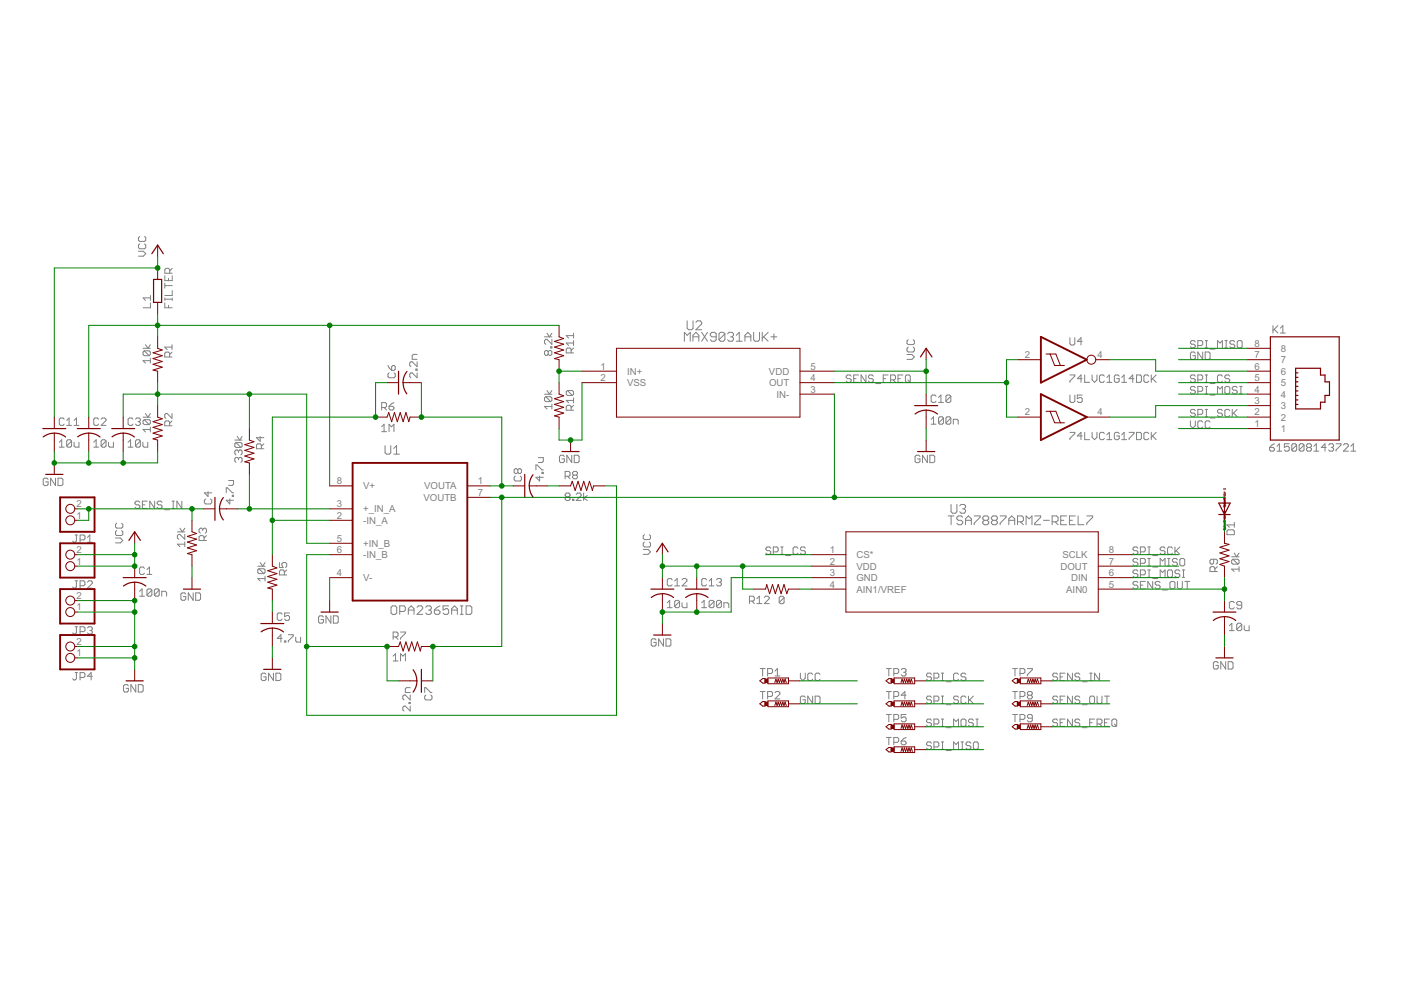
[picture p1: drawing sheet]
<svg xmlns="http://www.w3.org/2000/svg" width="297mm" height="210mm" viewBox="0 0 297 210" stroke-linecap="round" stroke-linejoin="round" font-family="sans-serif">
<defs><g id="words">
<g font-size="2.3" fill="#808080">
<text x="217.3" y="75.9">2</text>
<text x="232.7" y="75.9">4</text>
<text x="266" y="75.9">7</text>
<text x="266" y="73.5">8</text>
<text x="271.6" y="77">7</text>
<text x="271.6" y="74.6">8</text>
<text x="127.3" y="78.4">1</text>
<text x="127.3" y="80.8">2</text>
<text x="132.9" y="79.4">IN+</text>
<text x="132.9" y="81.9">VSS</text>
<text x="163" y="79.4">VDD</text>
<text x="163.1" y="81.9">OUT</text>
<text x="171.9" y="83.2">3</text>
<text x="171.9" y="80.8">4</text>
<text x="171.9" y="78.4">5</text>
<text x="266" y="83.2">4</text>
<text x="266" y="80.8">5</text>
<text x="266" y="78.4">6</text>
<text x="271.6" y="81.9">5</text>
<text x="271.6" y="79.4">6</text>
<text x="164.6" y="84.3">IN-</text>
<text x="217.3" y="88.1">2</text>
<text x="232.7" y="88.1">4</text>
<text x="266" y="88.1">2</text>
<text x="266" y="85.7">3</text>
<text x="271.6" y="89.2">2</text>
<text x="271.6" y="86.7">3</text>
<text x="271.6" y="84.3">4</text>
<text x="266" y="90.5">1</text>
<text x="271.6" y="91.6">1</text>
<text x="16.2" y="107.5">2</text>
<text x="71.4" y="102.7">8</text>
<text x="71.4" y="107.5">3</text>
<text x="77" y="103.8">V+</text>
<text x="89.8" y="106.2">VOUTB</text>
<text x="89.9" y="103.8">VOUTA</text>
<text x="101.3" y="102.7">1</text>
<text x="101.3" y="105.1">7</text>
<text x="16.2" y="110">1</text>
<text x="71.4" y="110">2</text>
<text x="77" y="108.6">+_IN_A</text>
<text x="77" y="111">-IN_A</text>
<text x="16.2" y="119.7">1</text>
<text x="16.2" y="117.3">2</text>
<text x="71.4" y="114.8">5</text>
<text x="71.4" y="117.3">6</text>
<text x="77" y="115.9">+IN_B</text>
<text x="77" y="118.3">-IN_B</text>
<text x="176" y="117.3">1</text>
<text x="176" y="119.7">2</text>
<text x="181.6" y="118.3">CS*</text>
<text x="225.2" y="118.3">SCLK</text>
<text x="235.1" y="119.7">7</text>
<text x="235.1" y="117.3">8</text>
<text x="71.4" y="122.1">4</text>
<text x="77" y="123.2">V-</text>
<text x="176" y="122.1">3</text>
<text x="176" y="124.6">4</text>
<text x="181.6" y="120.8">VDD</text>
<text x="181.6" y="123.2">GND</text>
<text x="181.6" y="125.6">AIN1/VREF</text>
<text x="224.8" y="120.8">DOUT</text>
<text x="226" y="125.6">AIN0</text>
<text x="227.1" y="123.2">DIN</text>
<text x="235.1" y="124.6">5</text>
<text x="235.1" y="122.1">6</text>
<text x="16.2" y="129.4">1</text>
<text x="16.2" y="127">2</text>
<text x="16.2" y="136.7">2</text>
<text x="16.2" y="139.2">1</text>
</g>
</g></defs>
<g fill="none" stroke="#800080" stroke-width=".21">
<path d="M259.4 106.7h.1M259.4 111.5h.1M259.4 104.9h.4v.2h-.2l-.1-.2M259.4 109.8h.4v.1l-.2 .1-.1-.2M259.5 107.2l-.1 .2 .3-.2v.3M259.5 105.6h.2l.1 .1-.3 .1zM259.5 110.4h.2l.1 .2-.3 .1zM259.5 112.1v.2l.2-.2v.2M259.5 106.3l.1 .2 .2-.1v-.1M259.5 111.1l.1 .3 .2-.1v-.2M259.5 111.6h.3M259.5 104.2l.2 .2"/>
<path d="M259.5 105.3l.2 .1M259.5 109.1l.2 .2M259.5 110.1l.2 .2M259.5 105.4h.3M259.5 104.4h.3M259.5 110.3h.3M259.5 109.3h.3M259.8 108.4v.2l-.3-.2v.2M259.8 103.5v.3M259.8 104.6l-.1 .2-.2-.2 .2-.1v.3M259.8 106l-.1 .2-.2-.2 .2-.1v.3M259.8 106.6v.2"/>
<path d="M259.8 107.1l-.1-.2h-.2v.2h.4M259.8 109.5l-.1 .1-.2-.1 .2-.1v.2M259.8 110.8l-.1 .2-.2-.2h.2v.2M259.8 112l-.1-.3-.2 .1v.2h.4M259.8 106.7l-.3 .1M259.8 103.7h-.4l.1 .1"/>
</g>
<g fill="none" stroke="#808080" stroke-width=".21">
<path d="M29.4 53.3h1l.5 .5-.5 .5h-1M29.6 51.7l-.2 .3v.5l.2 .2h1l.3-.2v-.5l-.3-.3M29.6 50.1l-.2 .3v.5l.2 .3h1l.3-.3v-.5l-.3-.3M34.9 58.5v1h1.6v-1M35.7 59v.5M36 57.9v-.7l-.3-.3h-.5l-.3 .3v.7h1.6M36.5 56.9l-.5 .5M30.3 73.9h1.6M30.6 74.4h1l.3 .3v.5l-.3 .2M30.6 74.4l-.3 .3v.5l.3 .2h1M30.6 74.4l1 1M30.8 73.1l.6 .8 .5-.8"/>
<path d="M31.9 76.5h-1.6l.5 .5M31.9 75.9v1.1M31.9 64.2v1.1h-1.5M31.9 62.7v1M31.9 63.2h-1.5l.5 .5M34.9 64.2v1.1h1.6M34.9 60v1.1M34.9 63.2v.5M34.9 63.4h1.6M34.9 60.6h1.6M35.7 64.7v.6M36 75.7v-.8l-.3-.2h-.5l-.3 .2v.8h1.6"/>
<path d="M36.5 74.7l-.5 .5M36.5 73.6h-1.6l.5 .5M36.5 73.1v1M36.5 61.6v1.1h-1.6M36.5 63.2v.5M82.3 77.5l.7 1M82.5 79.1l-.2 .2v.5l.2 .3h1l.3-.3v-.5l-.3-.2M83 77.7l.3-.2h.2l.3 .2v.6l-.3 .2h-.5zM88.2 78.3h.2v.2h-.2zM88.4 76.7v1l-1-1h-.3l-.2 .3v.5l.2 .2M88.4 79.1v1l-1-1h-.3l-.2 .2v.5l.2 .3M88.4 75.1h-.7l-.3 .3v.8h1"/>
<path d="M115.4 71.4h1.6M116 70.7l.5 .7 .5-.7M116.2 74.6l.3-.3h.3l.2 .3v.5l-.2 .3h-.3l-.3-.3M116.2 74.6l-.2-.3h-.3l-.3 .3v.5l.3 .3h.3l.2-.3M116.2 74.6v.5M116.8 73.5h.2v.3h-.2zM117 71.9v1.1l-1-1.1h-.3l-.3 .3v.5l.3 .3M121.1 74.8v-.8l-.3-.2h-.5l-.2 .2v.8h1.5M121.6 70.7v1M121.6 72.2v1.1M121.6 73.8l-.5 .5M121.6 72.7h-1.5l.5 .6"/>
<path d="M121.6 71.2h-1.5l.5 .5M145.1 72.3v-1.8l.6 .6 .6-.6v1.8M145.7 68v1.6l.3 .3h.6l.3-.3v-1.6M146.9 71.4h1.3M146.9 72.3v-1.2l.7-.6 .6 .6v1.2M147.5 68.3l.3-.3h.7l.3 .3v.4l-1.3 1.2h1.3M148.8 70.5l1.2 1.8M150 70.5l-1.2 1.8M151.8 71.4h-.9l-.3-.3v-.3l.3-.3h.6l.3 .3v1.2l-.3 .3h-.6l-.3-.3M153.7 70.8v1.2l-.3 .3h-.7l-.3-.3M153.7 70.8l-.3-.3h-.7l-.3 .3v1.2M153.7 70.8l-1.3 1.2"/>
<path d="M154.3 70.8l.3-.3h.6l.3 .3v.3l-.3 .3M154.9 71.4h.3M155.2 71.4l.3 .3v.3l-.3 .3h-.6l-.3-.3M156.1 72.3h1.3M156.1 71.1l.6-.6v1.8M157.9 71.4h1.3M157.9 72.3v-1.2l.7-.6 .6 .6v1.2M159.8 70.5v1.5l.3 .3h.6l.3-.3v-1.5M161.6 70.5v1.8M161.9 71.4l1 .9M162.9 70.5l-1.3 1.2M163.4 71.4h1.3"/>
<path d="M164.1 70.8v1.2M180.5 79.8l-.3-.3h-.5l-.3 .3v.2l.3 .3h.5l.3 .2v.3l-.3 .3h-.5l-.3-.3M182 79.5h-1v1.6h1M183.6 79.5v1.6l-1-1.6v1.6M185.2 79.8l-.3-.3h-.5l-.3 .3v.2l.3 .3h.5l.3 .2v.3l-.3 .3h-.5l-.3-.3M188.3 79.5h-1v1.6M191.4 79.5h-1v1.6h1M192.2 79.5h.5l.3 .3v1l-.3 .3h-.5l-.2-.3v-1zM192.3 75.2h1l.6 .5-.6 .5h-1M192.6 73.6l-.3 .3v.5l.3 .2h1l.3-.2v-.5l-.3-.3M192.6 72l-.3 .3v.5l.3 .3h1l.3-.3v-.5l-.3-.3M226.8 79.5h1.1v.3l-1.1 1v.3"/>
<path d="M226.8 71.6v1.3l.3 .3h.5l.3-.3v-1.3M229.4 72.4h-1l.8-.8v1.6M230 79.5v1.6h1M231.5 79.5v1l.6 .6 .5-.6v-1M234.1 79.8l-.2-.3h-.5l-.3 .3v1l.3 .3h.5l.2-.3M237.3 79.8l-.3-.3h-.5l-.2 .3v1l.2 .3h.5l.3-.3v-.5h-.5M241 79.5h.7l.3 .3v1l-.3 .3h-.7zM243.6 79.8l-.3-.3h-.5l-.3 .3v1l.3 .3h.5l.3-.3M244.1 79.5v1.6M245.1 79.5l-1 1M253.4 74.9l-.2-.3h-.6l-.2 .3v1l.2 .3h.6l.2-.3v-.5h-.5M253.4 72.5l-.2-.3h-.6l-.2 .3v.2l.2 .3h.6l.2 .3v.2l-.2 .3h-.6l-.2-.3"/>
<path d="M253.4 79.8l-.2-.3h-.6l-.2 .3v.2l.2 .3h.6l.2 .2v.3l-.2 .3h-.6l-.2-.3M254 73.3h.7l.3-.3v-.5l-.3-.3h-.7v1.6M255 74.6v1.6l-1-1.6v1.6M255.5 73.8h.5M255.5 74.6h.8l.3 .3v1l-.3 .3h-.8zM255.5 79.5h.5M255.5 72.2h.5M255.8 72.2v1.6M255.8 79.5v1.6M256.6 74h1M258.1 73.8v-1.6l.6 .5 .5-.5v1.6M259.2 79.8l-.3-.3h-.5l-.3 .3v1l.3 .3h.5l.3-.3"/>
<path d="M259.7 73.8h.5M259.7 72.2h.5M260 72.2v1.6M260.7 79.8l-.2-.3h-.5l-.3 .3v.2l.3 .3h.5l.2 .2v.3l-.2 .3h-.5l-.3-.3M261.8 72.5l-.3-.3h-.5l-.2 .3v.2l.2 .3h.5l.3 .3v.2l-.3 .3h-.5l-.2-.3M262.3 72.5l.3-.3h.5l.3 .3v1l-.3 .3h-.5l-.3-.3zM269.9 69v1.6M270.2 69.8l.7 .8M270.9 69l-1 1.1M271.5 69.6l.5-.6v1.6M271.5 70.6h1M12.6 94.8h1"/>
<path d="M12.6 93.8l.5-.6v1.6M13.6 88.9l-.2-.3h-.6l-.2 .3v1l.2 .3h.6l.2-.3M14.1 90.2h1.1M14.1 89.2l.5-.6v1.6M15.2 93.5v1.1l-.3 .2h-.5l-.3-.2M15.2 93.5l-.3-.3h-.5l-.3 .3v1.1M15.2 93.5l-1.1 1.1M15.7 93.8v.8l.3 .2h.7v-1M15.7 90.2h1M15.7 89.2l.5-.6v1.6M19.9 93.8l.5-.6v1.6M19.9 94.8h1"/>
<path d="M20.9 88.9l-.3-.3h-.5l-.2 .3v1l.2 .3h.5l.3-.3M21.4 88.9l.3-.3h.5l.3 .3v.3l-1.1 1h1.1M22.5 93.5v1.1l-.3 .2h-.5l-.3-.2M22.5 93.5l-.3-.3h-.5l-.3 .3v1.1M22.5 93.5l-1.1 1.1M23 93.8v.8l.3 .2h.7v-1M27.2 94.8h1M27.2 93.8l.5-.6v1.6M28.2 88.9l-.3-.3h-.5l-.2 .3v1l.2 .3h.5l.3-.3M28.7 88.9l.3-.3h.5l.3 .3v.3l-.3 .2M29.3 89.4h.2M29.5 89.4l.3 .3v.2l-.3 .3h-.5l-.3-.3"/>
<path d="M29.8 93.5v1.1l-.3 .2h-.5l-.3-.2M29.8 93.5l-.3-.3h-.5l-.3 .3v1.1M29.8 93.5l-1.1 1.1M30.3 93.8v.8l.3 .2h.7v-1M30.3 88.5h1.6M30.6 89h1l.3 .2v.5l-.3 .3M30.6 89l-.3 .2v.5l.3 .3h1M30.6 89l1 1M30.8 87.7l.6 .8 .5-.8M31.9 90.6v1M31.9 91.1h-1.6l.5 .5M36 90.3v-.8l-.3-.3h-.5l-.3 .3v.8h1.6"/>
<path d="M36.5 87.7v1l-1.1-1h-.2l-.3 .2v.6l.3 .2M36.5 89.2l-.5 .6M49.8 93.3h1.5M50 93.8l-.2 .3v.5l.2 .3h1.1M50 93.8h1.1l.2 .3v.5l-.2 .3M50 93.8l1.1 1.1M50.3 92.5l.5 .8 .5-.8M50.6 95.7l.2-.3h.3l.2 .3v.5l-.2 .3M50.6 97.2l-.3-.2h-.3l-.2 .2v.5l.2 .3M50.6 95.7l-.3-.3h-.3l-.2 .3v.5l.2 .3M50.6 97.2l.2-.2h.3l.2 .2v.5l-.2 .3M50.6 95.7v.2"/>
<path d="M50.6 97.2v.3M55.2 92.5v1.1l-.8-.8h1.5M55.4 95.1v-.7l-.2-.3h-.6l-.2 .3v.7h1.5M55.9 94.1l-.5 .5M80.9 90.5l.5-.5v1.5M80.9 91.5h1.1M80.9 86.4h.8l.3-.3v-.5l-.3-.2h-.8v1.5M81.4 86.4l.6 .5M81.6 94.5v1.5l.3 .3h.6l.3-.3v-1.5M82.5 86.1h.8l.2 .3v.3l-.2 .2h-.6l-.2-.2zM82.5 91.5v-1.5l.5 .5 .5-.5v1.5M83.5 96.3h1.2"/>
<path d="M83.5 95.1l.6-.6v1.8M83.5 85.4l-.5 .2-.5 .5M109.8 99.6l-.3-.2h-.2l-.3 .2v.5l.3 .3h.2l.3-.3M109.8 99.6l.2-.2h.3l.3 .2v.5l-.3 .3h-.3l-.2-.3M109.8 99.6v.5M113.6 99.6v-1h.3l1 1h.3M114.2 97h1v.8l-.3 .3h-.7M115.4 83.6h1.6M115.7 84.1h1.1l.2 .3v.5l-.2 .3M115.7 84.1l-.3 .3v.5l.3 .3h1.1M115.7 84.1l1.1 1.1M116 82.8l.5 .8 .5-.8"/>
<path d="M117 86.2h-1.6l.6 .5M117 85.7v1M119.7 96.8l-.3-.3h-.5l-.3 .3v1l.3 .3h.5l.3-.3v-.5h-.6M120.3 82.8l-.2 .3v.5l.2 .2h1M120.3 82.8h1l.3 .3v.5l-.3 .2M120.3 82.8l1 1M121.1 87v-.8l-.3-.3h-.5l-.2 .3v.8h1.5M121.2 96.5v1.6l-1-1.6v1.6M121.6 85.9l-.5 .6M121.6 84.9h-1.5l.5 .5M121.6 84.4v1M121.8 96.5h.7l.3 .3v1l-.3 .3h-.7z"/>
<path d="M181 80.3h.5M185.7 81.3h1M187.3 80.3h.5M188.8 80.5h.8l.3-.2v-.5l-.3-.3h-.8v1.6M189.3 80.5l.6 .6M190.4 80.3h.5M192.5 80.5l.5 .6M195.1 96.8l-.3-.3h-.5l-.3 .3v1l.3 .3h.5l.3-.3v-.5h-.6M196.6 96.5v1.6l-1-1.6v1.6M197.1 96.5h.8l.3 .3v1l-.3 .3h-.8zM197.4 88.9l.5-.5v1.5M197.4 89.9h1.1"/>
<path d="M198.5 84l-.3-.2h-.5l-.3 .2v1.1l.3 .2h.5l.3-.2M199 85.3h1M199 84.3l.5-.5v1.5M200 88.6v1.1l-.2 .2h-.6l-.2-.2M200 88.6l-.2-.2h-.6l-.2 .2v1.1M200 88.6l-1 1.1M201.6 88.6v1.1l-.3 .2h-.5l-.2-.2M201.6 88.6l-.3-.2h-.5l-.2 .2v1.1M201.6 84l-.3-.2h-.5l-.2 .2v1.1M201.6 84v1.1l-.3 .2h-.5l-.2-.2M201.6 88.6l-1 1.1M201.6 84l-1 1.1"/>
<path d="M202.1 89.9v-1h.8l.3 .3v.7M226.8 83.8v1.3l.3 .2h.5l.3-.2v-1.3M226.8 91.7h1.1v.2l-1.1 1.1v.2M229.4 80.3h-1l.8-.8v1.6M229.4 92.4h-1l.8-.7v1.5M229.4 83.8h-1v.7l.5-.2h.3l.2 .2v.6l-.2 .2h-.5l-.3-.2M230 91.7v1.5h1M231.5 91.7v1l.6 .5 .5-.5v-1M234.1 91.9l-.2-.2h-.5l-.3 .2v1.1l.3 .2h.5l.2-.2M234.7 93.2h1M234.7 80l.5-.5v1.6M234.7 81.1h1"/>
<path d="M234.7 92.2l.5-.5v1.5M237.3 91.9l-.3-.2h-.5l-.2 .2v1.1l.2 .2h.5l.3-.2v-.6h-.5M237.8 93.2h1.1M237.8 81.1h1.1M237.8 80l.5-.5v1.6M237.8 92.2l.5-.5v1.5M239.4 91.7h1v.2l-1 1.1v.2M240.4 80.3h-1l.8-.8v1.6M241 91.7h.7l.3 .2v1.1l-.3 .2h-.7zM243.6 91.9l-.3-.2h-.5l-.3 .2v1.1l.3 .2h.5l.3-.2M244.1 91.7v1.5M244.3 80.3l.8 .8"/>
<path d="M244.3 92.4l.8 .8M245.1 91.7l-1 1M252.4 89.2v1.1l.5 .5 .5-.5v-1.1M253.4 87.1l-.2-.3h-.6l-.2 .3v.2l.2 .3h.6l.2 .2v.3l-.2 .2h-.6l-.2-.2M253.4 82.2l-.2-.3h-.6l-.2 .3v.3l.2 .2h.6l.2 .3v.2l-.2 .3h-.6l-.2-.3M254 80.5h.7l.3-.2v-.5l-.3-.3h-.7v1.6M254 83h.7l.3-.3v-.5l-.3-.3h-.7v1.6M254 87.8h.7l.3-.2v-.5l-.3-.3h-.7v1.5M255 89.5l-.3-.3h-.5l-.2 .3v1l.2 .3h.5l.3-.3M255.5 88.3h.5M255.5 81.1h.5M255.5 86.8h.5"/>
<path d="M255.5 81.9h.5M255.5 83.5h.5M255.8 81.9v1.6M255.8 86.8v1.5M256.6 89.5l-.3-.3h-.5l-.3 .3v1l.3 .3h.5l.3-.3M256.6 88.6h1M256.6 83.8h1M256.6 81.3h1M258.1 83.5v-1.6l.6 .6 .5-.6v1.6M259.2 87.1l-.3-.3h-.5l-.3 .3v.2l.3 .3h.5l.3 .2v.3l-.3 .2h-.5l-.3-.2M259.7 82.2l.3-.3h.5l.2 .3v1l-.2 .3h-.5l-.3-.3zM260.7 87.1l-.2-.3h-.5l-.3 .3v1l.3 .2h.5l.2-.2"/>
<path d="M261.3 86.8v1.5M261.5 87.6l.8 .7M262.3 82.2l-.3-.3h-.5l-.2 .3v.3l.2 .2h.5l.3 .3v.2l-.3 .3h-.5l-.2-.3M262.3 86.8l-1 1M262.8 81.9h.6M262.8 83.5h.6M263.1 81.9v1.6M269.2 94.9h.7l.3 .2v.3l-.3 .3h-.5l-.2-.3zM270.2 94.1l-1 .8M270.7 95.7h1.1M270.7 94.6l.6-.5v1.6M273.3 94.1h-1v.8l.8-.3 .2 .3v.5l-.2 .3h-.5l-.3-.3"/>
<path d="M274.9 94.4v1l-.2 .3h-.6l-.2-.3M274.9 94.4l-.2-.3h-.6l-.2 .3v1M274.9 94.4l-1 1M276.5 94.4v1l-.3 .3h-.5l-.3-.3M276.5 94.4l-.3-.3h-.5l-.3 .3v1M276.5 94.4l-1.1 1M277.3 94.9h.5M277.3 94.9l-.3 .2v.3l.3 .3h.5l.2-.3v-.3l-.2-.2M277.3 94.9l-.3-.3v-.2l.3-.3h.5l.2 .3v.2l-.2 .3M278.6 95.7h1M278.6 94.6l.5-.5v1.6M281.2 94.9h-1.1l.8-.8v1.6"/>
<path d="M281.7 94.4l.3-.3h.5l.2 .3v.2l-.2 .3M282.2 94.9h.3M282.5 94.9l.2 .2v.3l-.2 .3h-.5l-.3-.3M283.3 94.1h1v.3l-1 1v.3M284.8 94.4l.3-.3h.5l.3 .3v.2l-1.1 1.1h1.1M286.4 95.7h1M286.4 94.6l.5-.5v1.6M10.2 101.6l-.3-.2h-.5l-.2 .2v1.1l.2 .3h.5l.3-.3v-.5h-.5M11.8 101.4v1.6l-1.1-1.6v1.6M12.3 101.4h.8l.2 .2v1.1l-.2 .3h-.8zM15.9 113.4h.5M16.2 113.4v1.3l-.3 .3h-.2l-.3-.3"/>
<path d="M17 114.5h.8l.2-.3v-.5l-.2-.3h-.8v1.6M18.5 115h1.1M18.5 113.9l.5-.5v1.6M24.5 114.1h1l.5 .5-.5 .5h-1M24.7 112.5l-.2 .3v.5l.2 .2h1.1l.2-.2v-.5l-.2-.3M24.7 110.9l-.2 .3v.5l.2 .3h1.1l.2-.3v-.5l-.2-.3M29.7 106.5l-.3-.2h-.5l-.3 .2v.3l.3 .2h.5l.3 .3v.2l-.3 .3h-.5l-.3-.3M30.2 107h.5M31.2 106.3h-1v1.5h1M32.8 106.3v1.5l-1.1-1.5v1.5M34.4 106.5l-.3-.2h-.5l-.3 .2v.3l.3 .2h.5l.3 .3v.2l-.3 .3h-.5l-.3-.3M34.9 108.1h1"/>
<path d="M36.5 106.3h.5M36.5 107.8h.5M36.7 106.3v1.5M37.6 112.8h1.6M38.1 112l.6 .8 .5-.8M38.5 106.3v1.5l-1-1.5v1.5M39.2 115.4h-1.6l.5 .5M39.2 113.3v1l-1.1-1h-.2l-.3 .3v.5l.3 .2M39.2 114.9v1M43 112.2l-.3-.2h-.2l-.3 .2v.6l.3 .2M43 112.2l.3-.2h.2l.3 .2v.6l-.3 .2M43 112.2v.3"/>
<path d="M43.3 114.6v-.8l-.3-.2h-.5l-.3 .2v.8h1.6M43.6 105.8l-.3 .3v.5l.3 .2h1l.3-.2v-.5l-.3-.3M43.8 113.6l-.5 .5M44.1 104.2v1.1l-.8-.8h1.6M48 104.5v-1.1h.2l1.1 1.1h.2M48.5 101.9h1v.8l-.2 .2h-.8M48.7 105.8v1l-.7-.7h1.5M49.3 105h.2v.3h-.2zM55.2 119.3l.5 .8 .5-.8M59.2 119.3v1h.8l-.2-.5v-.3l.2-.2h.5l.3 .2v.6l-.3 .2M109.3 100.9l-.3 .3v.5l.3 .3h1l.3-.3v-.5l-.3-.3M114.4 100.9v1.1l-.8-.8h1.6"/>
<path d="M114.9 100.1h.3v.3h-.3zM119.8 101h.8l.3-.3v-.5l-.3-.3h-.8v1.6M120.1 105.3l-.3-.2v-.3l.3-.3h.5l.3 .3v.3l-.3 .2M120.1 105.3l-.3 .3v.3l.3 .2h.5l.3-.2v-.3l-.3-.3M120.1 105.3h.5M120.4 101l.5 .5M121.4 105.9h.3v.2h-.3zM121.7 100.7l-.3-.2v-.3l.3-.3h.5l.2 .3v.3l-.2 .2M121.7 100.7l-.3 .3v.3l.3 .2h.5l.2-.2v-.3l-.2-.3M121.7 100.7h.5M122.2 104.8l.2-.3h.6l.2 .3v.3l-1 1h1M123.7 104.5v1.6"/>
<path d="M124.5 105.1l-.8 .5 .8 .5M136.4 116.5h1l.5 .5-.5 .5h-1M136.6 114.9l-.2 .3v.5l.2 .3h1.1l.2-.3v-.5l-.2-.3M136.6 113.4l-.2 .2v.6l.2 .2h1.1l.2-.2v-.6l-.2-.2M163.4 116.2l-.2-.2h-.6l-.2 .2v.3l.2 .3h.6l.2 .2v.3l-.2 .2h-.6l-.2-.2M164 117h.7l.3-.2v-.6l-.3-.2h-.7v1.5M165.5 117.5h.6M165.5 116h.6M165.8 116v1.5M166.6 117.8h1M169.2 116.2l-.3-.2h-.5l-.3 .2v1.1l.3 .2h.5l.3-.2M170.8 116.2l-.3-.2h-.5l-.3 .2v.3l.3 .3h.5l.3 .2v.3l-.3 .2h-.5l-.3-.2"/>
<path d="M201 109.4h1.3M201.6 107v1.5l.4 .3h.6l.3-.3v-1.5M201.7 109.4v1.9M203.5 107.3l.3-.3h.6l.3 .3v.3l-.3 .3M204.1 107.9h.3M204.1 109.7l-.3-.3h-.6l-.3 .3v.3l.3 .3h.6l.3 .3v.3l-.3 .4h-.6l-.3-.4M204.4 107.9l.3 .3v.3l-.3 .3h-.6l-.3-.3M204.7 110.3h1.3M204.7 111.3v-1.3l.6-.6 .7 .6v1.3M206.5 109.4h1.3v.3l-1.3 1.2v.4M208.7 110.3l-.3-.3v-.3l.3-.3h.6l.3 .3v.3l-.3 .3M208.7 110.3h.6"/>
<path d="M208.7 110.3l-.3 .3v.3l.3 .4h.6l.3-.4v-.3l-.3-.3M210.5 110.3l-.3-.3v-.3l.3-.3h.7l.3 .3v.3l-.3 .3M210.5 110.3h.7M210.5 110.3l-.3 .3v.3l.3 .4h.7l.3-.4v-.3l-.3-.3M212 109.4h1.3v.3l-1.3 1.2v.4M213.9 110.3h1.2M213.9 111.3v-1.3l.6-.6 .6 .6v1.3M215.7 110.6h1l.3-.3v-.6l-.3-.3h-1v1.9M216.3 110.6l.7 .7M217.6 111.3v-1.9l.6 .6 .6-.6v1.9M219.4 109.4h1.2v.3l-1.2 1.2v.4h1.2M221.2 110.3h1.3"/>
<path d="M223.1 110.6h.9l.3-.3v-.6l-.3-.3h-.9v1.9M223.7 110.6l.6 .7M224.9 110.3h.6M226.1 109.4h-1.2v1.9h1.2M226.7 110.3h.7M228 109.4h-1.3v1.9h1.3M228.6 109.4v1.9h1.2M230.4 109.4h1.3v.3l-1.3 1.2v.4M241.3 116.2l-.3-.2h-.5l-.3 .2v.3l.3 .3h.5l.3 .2v.3l-.3 .2h-.5l-.3-.2M241.3 118.7l-.3-.3h-.5l-.3 .3v.2l.3 .3h.5l.3 .2v.3l-.3 .3h-.5l-.3-.3M241.8 117h.8l.2-.2v-.6l-.2-.2h-.8v1.5M241.8 119.4h.8l.2-.2v-.5l-.2-.3h-.8v1.6"/>
<path d="M243.4 117.5h.5M243.4 116h.5M243.4 118.4h.5M243.4 120h.5M243.6 116v1.5M243.6 118.4v1.6M244.4 117.8h1M246 120v-1.6l.5 .5 .5-.5v1.6M247 116.2l-.2-.2h-.6l-.2 .2v.3l.2 .3h.6l.2 .2v.3l-.2 .2h-.6l-.2-.2M247.5 118.4h.6M247.5 120h.6M247.8 118.4v1.6"/>
<path d="M248.6 116.2l-.3-.2h-.5l-.3 .2v1.1l.3 .2h.5l.3-.2M249.1 116v1.5M249.4 116.8l.7 .7M249.6 118.7l-.2-.3h-.6l-.2 .3v.2l.2 .3h.6l.2 .2v.3l-.2 .3h-.6l-.2-.3M250.1 116l-1 1M250.4 118.4h.5l.3 .3v1l-.3 .3h-.5l-.3-.3v-1zM257.3 118.6v.8l-.2 .2h-.3l-.3-.2v-.6l.3-.2h1l.3 .2v.6l-.3 .2M260.4 112.3h1.1l.2 .3v.8h-1.6v-.8zM261.1 118h1.6M261.4 118.6h1l.3 .2v.6l-.3 .2M261.4 118.6l-.3 .2v.6l.3 .2h1M261.4 118.6l1 1"/>
<path d="M261.7 117.3l.5 .7 .5-.7M261.7 110.8v1M261.7 111.3h-1.6l.6 .5M15.9 123.1h.5M15.9 132.9h.5M16.2 123.1v1.4l-.3 .2h-.2l-.3-.2M16.2 132.9v1.3l-.3 .2h-.2l-.3-.2M17 124.2h.8l.2-.3v-.5l-.2-.3h-.8v1.6M17 133.9h.8l.2-.2v-.6l-.2-.2h-.8v1.5M18.5 123.4l.3-.3h.5l.3 .3v.3l-1.1 1h1.1M18.5 133.1l.3-.2h.5l.3 .2v.3l-.3 .3M19 133.7h.3"/>
<path d="M19.3 133.7l.3 .2v.3l-.3 .2h-.5l-.3-.2M29.6 125.4l.5-.5v1.5M29.6 126.4h1M30.6 120.5l-.2-.3h-.6l-.2 .3v1l.2 .3h.6l.2-.3M31.2 121.8h1M31.2 120.8l.5-.6v1.6M32.2 125.1v1.1l-.3 .2h-.5l-.2-.2M32.2 125.1l-.3-.2h-.5l-.2 .2v1.1M32.2 125.1l-1 1.1M33.8 125.1v1.1l-.3 .2h-.5l-.3-.2M33.8 125.1l-.3-.2h-.5l-.3 .2v1.1M33.8 125.1l-1.1 1.1"/>
<path d="M34.3 126.4v-1h.8l.2 .2v.8M39.4 126l-.3-.3h-.5l-.2 .3v1l.2 .3h.5l.3-.3v-.5h-.5M41 125.7v1.6l-1.1-1.6v1.6M41.5 125.7h.8l.2 .3v1l-.2 .3h-.8zM54.7 120.1h1.5M54.9 120.6h1l.3 .2v.6l-.3 .2M54.9 120.6l-.2 .2v.6l.2 .2h1M54.9 120.6l1 1M56.2 122.7h-1.5l.5 .5M56.2 122.2v1M59.8 135.4h-1l.8-.8v1.5M59.8 130.2l-.2-.2h-.6l-.2 .2v1.1l.2 .2h.6l.2-.2"/>
<path d="M60.3 121.9v-.8l-.3-.3h-.5l-.3 .3v.8h1.6M60.3 135.9h.3v.2h-.3zM60.8 120.8l-.5 .6M61.1 134.6h1.1v.3l-1.1 1v.2M61.4 130h-1.1v.7l.6-.2h.2l.3 .2v.6l-.3 .2h-.5l-.3-.2M62.7 135.1v.8l.2 .2h.8v-1M68.6 130.8l-.3-.2h-.5l-.3 .2v1.1l.3 .2h.5l.3-.2v-.5h-.5M70.1 130.6v1.5l-1-1.5v1.5M70.7 130.6h.8l.2 .2v1.1l-.2 .2h-.8zM83.2 128.5h.6l.3 .3v1.2l-.3 .3h-.6l-.3-.3v-1.2zM83.4 139.1l.5-.5v1.5M83.4 135h.7l.3-.2v-.5l-.3-.3h-.7v1.6"/>
<path d="M83.9 135l.5 .6M84.8 129.6h.8l.3-.3v-.5l-.3-.3h-.8v1.8M84.9 134h1.1v.3l-1.1 1v.3M86.6 130.3v-1.2l.6-.6 .6 .6v1.2M86.6 129.3h1.2M88.4 128.8l.3-.3h.6l.3 .3v.3l-1.2 1.2h1.2M90.3 128.8l.3-.3h.6l.3 .3v.3l-.3 .2M90.8 129.3h.4M91.2 129.3l.3 .3v.4l-.3 .3h-.6l-.3-.3M92.1 129.3h.9l.3 .3v.4l-.3 .3h-.6l-.3-.3zM93.3 128.5l-.6 .3-.6 .5M95.1 128.5h-1.2v.8l.6-.2h.3l.3 .2v.7l-.3 .3h-.6l-.3-.3"/>
<path d="M95.8 129.3h1.2M95.8 130.3v-1.2l.6-.6 .6 .6v1.2M97.6 128.5h.6M97.6 130.3h.6M97.9 128.5v1.8M98.8 128.5h.9l.3 .3v1.2l-.3 .3h-.9zM139.1 135.7l-.2-.3h-.6l-.2 .3v1l.2 .3h.6l.2-.3v-.5h-.5M140.7 135.4v1.6l-1.1-1.6v1.6M141.2 135.4h.8l.2 .3v1l-.2 .3h-.8zM141.5 127.8l.5-.5v1.5M141.5 128.8h1M142.5 122.9l-.2-.2h-.6l-.2 .2v1.1l.2 .2h.6l.2-.2"/>
<path d="M143 124.2h1.1M143 123.2l.6-.5v1.5M144.1 127.6v1l-.3 .2h-.5l-.3-.2M144.1 127.6l-.3-.3h-.5l-.3 .3v1M144.1 127.6l-1.1 1M144.6 127.8v.8l.3 .2h.7v-1M144.6 122.9l.3-.2h.5l.2 .2v.3l-1 1h1M148.8 128.8h1M148.8 127.8l.5-.5v1.5M149.8 122.9l-.3-.2h-.5l-.2 .2v1.1l.2 .2h.5l.3-.2M150.3 124.2h1.1M150.3 123.2l.6-.5v1.5"/>
<path d="M151.4 127.6v1l-.3 .2h-.5l-.3-.2M151.4 127.6l-.3-.3h-.5l-.3 .3v1M151.4 127.6l-1.1 1M151.9 122.9l.3-.2h.5l.3 .2v.3l-.3 .2M152.4 123.4h.3M152.7 123.4l.3 .3v.3l-.3 .2h-.5l-.3-.2M153 127.6v1l-.3 .2h-.5l-.3-.2M153 127.6l-.3-.3h-.5l-.3 .3v1M153 127.6l-1.1 1M153.5 128.8v-1h.8l.2 .3v.7M158.9 127.4h.8l.2-.2v-.5l-.2-.3h-.8v1.6M159.4 127.4l.5 .6"/>
<path d="M160.5 126.9l.5-.5v1.6M160.5 128h1M162.1 126.7l.2-.3h.5l.3 .3v.2l-1 1.1h1M166.2 126.7l-.2-.3h-.5l-.3 .3v1M166.2 126.7v1l-.2 .3h-.5l-.3-.3M166.2 126.7l-1 1M241.3 121.1l-.3-.3h-.5l-.3 .3v.3l.3 .2h.5l.3 .3v.3l-.3 .2h-.5l-.3-.2M241.3 123.5l-.3-.2h-.5l-.3 .2v.3l.3 .3h.5l.3 .2v.3l-.3 .2h-.5l-.3-.2M241.8 121.9h.8l.2-.3v-.5l-.2-.3h-.8v1.6M241.8 124.1h.5M242.8 123.3h-1v1.5h1M243.4 120.8h.5"/>
<path d="M243.4 122.4h.5M243.6 120.8v1.6M244.4 123.3v1.5l-1-1.5v1.5M244.4 120.2h1M244.4 122.7h1M246 123.5l-.3-.2h-.5l-.3 .2v.3l.3 .3h.5l.3 .2v.3l-.3 .2h-.5l-.3-.2M246 122.4v-1.6l.5 .6 .5-.6v1.6M246.5 125.1h1M247.8 120.8h.5l.3 .3v1.1l-.3 .2h-.5l-.3-.2v-1.1zM248.1 123.5l.2-.2h.5l.3 .2v1.1l-.3 .2h-.5l-.2-.2zM249.6 123.3v1.3l.3 .2h.5l.3-.2v-1.3M250.1 121.1l-.2-.3h-.5l-.3 .3v.3l.3 .2h.5l.2 .3v.3l-.2 .2h-.5l-.3-.2"/>
<path d="M250.7 120.8h.5M250.7 122.4h.5M250.9 120.8v1.6M251.2 123.3h1M251.7 123.3v1.5M257.6 121.2v-.8l-.3-.3h-.5l-.3 .3v.8h1.6M258.1 120.1l-.5 .6M260.6 132.7l.6-.6v1.6M260.6 133.7h1.1M261.7 127.8l-.3-.3h-.5l-.3 .3v1l.3 .3h.5l.3-.3M262.7 120.7h-1.6l.6 .5M262.7 120.1v1.1"/>
<path d="M263.3 132.4v1.1l-.3 .2h-.5l-.3-.2M263.3 128.3h-.8l-.3-.2v-.3l.3-.3h.5l.3 .3v1l-.3 .3h-.5l-.3-.3M263.3 132.4l-.3-.3h-.5l-.3 .3v1.1M263.3 132.4l-1.1 1.1M263.8 132.7v.8l.3 .2h.7v-1M15.9 142.6h.5M16.2 142.6v1.3l-.3 .3h-.2l-.3-.3M17 143.6h.8l.2-.2v-.5l-.2-.3h-.8v1.6M19.6 143.4h-1.1l.8-.8v1.6M27.2 145.4l-.2-.2h-.5l-.3 .2v1.1l.3 .2h.5l.2-.2v-.6h-.5M28.8 145.2v1.5l-1.1-1.5v1.5M29.3 145.2h.8l.3 .2v1.1l-.3 .2h-.8z"/>
<path d="M56.4 143l-.2-.3h-.6l-.2 .3v1l.2 .3h.6l.2-.3v-.5h-.5M58 142.7v1.6l-1.1-1.6v1.6M58.5 142.7h.8l.2 .3v1l-.2 .3h-.8zM83.4 140.1h1M84.9 140.1v-1.5l.5 .5 .6-.5v1.5M86.7 148.9h.3v.3h-.3zM87 145.8h-.8l-.3 .2v.8h1.1M87 147.4v1l-1.1-1h-.2l-.3 .2v.5l.3 .3M87 149.7v1l-1.1-1h-.2l-.3 .3v.5l.3 .2M90 146.8v-1h.3l1 1h.3M90.3 147.4l-.3 .2v.5l.3 .3h1l.3-.3v-.5l-.3-.2M161.2 141.8h1"/>
<path d="M161.2 146.6h1M161.7 141.8v1.5M161.7 146.6v1.6M162.8 142.8h.7l.3-.3v-.5l-.3-.2h-.7v1.5M162.8 147.7h.7l.3-.3v-.5l-.3-.3h-.7v1.6M164.3 142.3l.5-.5v1.5M164.3 143.3h1.1M164.3 146.9l.3-.3h.5l.3 .3v.3l-1.1 1h1.1M169.7 142.7v1.1l.5 .5 .5-.5v-1.1M170.7 147.8l-.2-.2h-.6l-.2 .2v1.1l.2 .3h.6l.2-.3v-.5h-.5M172.3 143l-.3-.3h-.5l-.2 .3v1l.2 .3h.5l.3-.3M172.3 147.6v1.6l-1-1.6v1.6"/>
<path d="M172.8 147.6h.8l.3 .2v1.1l-.3 .3h-.8zM173.9 143l-.3-.3h-.5l-.3 .3v1l.3 .3h.5l.3-.3M187.9 141.8h1.1M187.9 146.6h1.1M187.9 151.5h1.1M187.9 156.4h1.1M188.4 141.8v1.5M188.4 146.6v1.6M188.4 151.5v1.5M188.4 156.4v1.5M189.5 142.8h.8l.2-.3v-.5l-.2-.2h-.8v1.5M189.5 147.7h.8l.2-.3v-.5l-.2-.3h-.8v1.6"/>
<path d="M189.5 152.5h.8l.2-.2v-.6l-.2-.2h-.8v1.5M189.5 157.4h.8l.2-.3v-.5l-.2-.2h-.8v1.5M191.1 142l.2-.2h.6l.2 .2v.3l-.2 .2M191.1 157.1h.8l.2 .3v.2l-.2 .3h-.6l-.2-.3zM191.6 142.5h.3M191.9 142.5l.2 .3v.3l-.2 .2h-.6l-.2-.2M192.1 151.5h-1v.8l.5-.3h.3l.2 .3v.5l-.2 .2h-.6l-.2-.2M192.1 147.4h-1l.8-.8v1.6M192.1 156.4l-.5 .2-.5 .5M197.5 152.7l-.3-.2h-.5l-.3 .2v.3l.3 .2h.5l.3 .3v.3l-.3 .2h-.5l-.3-.2M197.5 143l-.3-.3h-.5l-.3 .3v.3l.3 .2h.5l.3 .3v.2l-.3 .3h-.5l-.3-.3M197.5 147.8l-.3-.2h-.5l-.3 .2v.3l.3 .3h.5l.3 .2v.3l-.3 .3h-.5l-.3-.3"/>
<path d="M197.5 157.6l-.3-.3h-.5l-.3 .3v.2l.3 .3h.5l.3 .3v.2l-.3 .3h-.5l-.3-.3M198 143.8h.8l.3-.3v-.5l-.3-.3h-.8v1.6M198 148.6h.8l.3-.2v-.6l-.3-.2h-.8v1.6M198 153.5h.8l.3-.3v-.5l-.3-.2h-.8v1.5M198 158.4h.8l.3-.3v-.5l-.3-.3h-.8v1.6M199.6 142.7h.5M199.6 144.3h.5M199.6 147.6h.5M199.6 149.2h.5M199.6 152.5h.5M199.6 154h.5M199.6 157.3h.5"/>
<path d="M199.6 158.9h.5M199.8 142.7v1.6M199.8 147.6v1.6M199.8 152.5v1.5M199.8 157.3v1.6M200.6 144.5h1.1M200.6 154.3h1.1M200.6 149.4h1.1M200.6 159.1h1.1M202.2 154v-1.5l.5 .5 .5-.5v1.5M202.2 158.9v-1.6l.5 .5 .5-.5v1.6M203.2 143l-.2-.3h-.5l-.3 .3v1l.3 .3h.5l.2-.3"/>
<path d="M203.2 147.8l-.2-.2h-.5l-.3 .2v.3l.3 .3h.5l.2 .2v.3l-.2 .3h-.5l-.3-.3M203.8 152.7l.2-.2h.5l.3 .2v1.1l-.3 .2h-.5l-.2-.2zM203.8 157.3h.5M203.8 158.9h.5M204 157.3v1.6M204.8 143l-.3-.3h-.5l-.2 .3v.3l.2 .2h.5l.3 .3v.2l-.3 .3h-.5l-.2-.3M204.8 147.8l-.3-.2h-.5l-.2 .2v1.1l.2 .3h.5l.3-.3M205.3 147.6v1.6M205.6 148.4l.8 .8M205.8 157.6l-.2-.3h-.5l-.3 .3v.2l.3 .3h.5l.2 .3v.2l-.2 .3h-.5l-.3-.3M206.4 152.7l-.3-.2h-.5l-.3 .2v.3l.3 .2h.5l.3 .3v.3l-.3 .2h-.5l-.3-.2M206.4 147.6l-1.1 1"/>
<path d="M206.6 157.3h.6l.2 .3v1l-.2 .3h-.6l-.2-.3v-1zM206.9 152.5h.5M206.9 154h.5M207.2 152.5v1.5M214.7 141.8h1M214.7 146.6h1M214.7 151.5h1M215.2 141.8v1.5M215.2 146.6v1.6M215.2 151.5v1.5M216.3 142.8h.7l.3-.3v-.5l-.3-.2h-.7v1.5M216.3 147.7h.7l.3-.3v-.5l-.3-.3h-.7v1.6"/>
<path d="M216.3 152.5h.7l.3-.2v-.6l-.3-.2h-.7v1.5M217.8 141.8h1.1v.2l-1.1 1.1v.2M218.1 147.4l-.3-.2v-.3l.3-.3h.5l.3 .3v.3l-.3 .2M218.1 147.4l-.3 .3v.2l.3 .3h.5l.3-.3v-.2l-.3-.3M218.1 147.4h.5M218.9 152.3h-.8l-.3-.3v-.3l.3-.2h.5l.3 .2v1.1l-.3 .2h-.5l-.3-.2M224.2 143l-.2-.3h-.5l-.3 .3v.3l.3 .2h.5l.2 .3v.2l-.2 .3h-.5l-.3-.3M224.2 147.8l-.2-.2h-.5l-.3 .2v.3l.3 .3h.5l.2 .2v.3l-.2 .3h-.5l-.3-.3M224.2 152.7l-.2-.2h-.5l-.3 .2v.3l.3 .2h.5l.2 .3v.3l-.2 .2h-.5l-.3-.2M224.8 143.5h.5M224.8 148.4h.5M224.8 153.2h.5"/>
<path d="M225.8 142.7h-1v1.6h1M225.8 147.6h-1v1.6h1M225.8 152.5h-1v1.5h1M227.4 142.7v1.6l-1.1-1.6v1.6M227.4 147.6v1.6l-1.1-1.6v1.6M227.4 152.5v1.5l-1.1-1.5v1.5M228.9 143l-.2-.3h-.5l-.3 .3v.3l.3 .2h.5l.2 .3v.2l-.2 .3h-.5l-.3-.3M228.9 147.8l-.2-.2h-.5l-.3 .2v.3l.3 .3h.5l.2 .2v.3l-.2 .3h-.5l-.3-.3M228.9 152.7l-.2-.2h-.5l-.3 .2v.3l.3 .2h.5l.2 .3v.3l-.2 .2h-.5l-.3-.2M229.5 144.5h1M229.5 154.3h1M229.5 149.4h1"/>
<path d="M231 142.7h.6M231 144.3h.6M231 147.8l.3-.2h.5l.3 .2v1.1l-.3 .3h-.5l-.3-.3zM231 153.2h.6M231.3 142.7v1.6M232.1 152.5h-1.1v1.5M232.6 147.6v1.3l.3 .3h.5l.2-.3v-1.3M232.6 153.5h.8l.2-.3v-.5l-.2-.2h-.8v1.5M233.1 142.7v1.6l-1-1.6v1.6M233.1 153.5l.5 .5M234.2 147.6h1M234.2 153.2h.5"/>
<path d="M234.7 147.6v1.6M235.2 152.5h-1v1.5h1M235.7 152.7l.3-.2h.5l.3 .2v1.1l-.3 .2h-.5l-.3-.2zM236.3 153.5l.5 .5M258.3 140.6l-.3-.3h-.5l-.2 .3v1l.2 .3h.5l.3-.3v-.5h-.5M259.9 140.3v1.6l-1.1-1.6v1.6M260.4 140.3h.8l.2 .3v1l-.2 .3h-.8z"/>
</g>
<g fill="none" stroke="#800000" stroke-width=".21">
<path d="M33.4 52v2.4M33.4 56.8v2.4M33.4 71.4v2.5l1 .3-2 .6 2 .6-2 .6 2 .6-2 .6 2 .7-2 .6 1 .2v2.4M33.4 64.1v2.4M118.5 69v2.4l1 .4-1.9 .6 1.9 .6-1.9 .6 1.9 .6-1.9 .6 1.9 .6-1.9 .6 .9 .3v2.4M123.4 78.7h7.3M130.7 73.9h38.9v14.5h-38.9zM169.6 78.7h7.3M196.4 73.9v2.4M215.8 76.3h4.9M221.8 75.1h2.1l.9 2.4M222.6 75.1l1 2.4h2.1"/>
<path d="M232.3 76.3h3M264.5 78.7h4.8M264.5 73.9h4.8M264.5 76.3h4.8M11.5 88.4v2.5M11.5 91.8v3.9M11.5 98.1v2.5M18.8 88.4v2.5M18.8 91.8v3.9M26.1 88.4v2.5M26.1 91.8v3.9M33.4 86v2.4l1 .4-2 .6 2 .6-2 .6 2 .6-2 .6 2 .6-2 .6 1 .3v2.4"/>
<path d="M52.9 90.9v2.4l.9 .4-1.9 .6 1.9 .6-1.9 .6 1.9 .6-1.9 .6 1.9 .6-1.9 .6 1 .2v2.5M79.6 88.4h2.5l.3-.9 .6 1.9 .6-1.9 .6 1.9 .7-1.9 .6 1.9 .6-1.9 .6 1.9 .2-1h2.4M82.1 81.1h2.4M85.5 81.1h3.8M118.5 81.1v2.5l1 .3-1.9 .6 1.9 .7-1.9 .5 1.9 .7-1.9 .6 1.9 .6-1.9 .6 .9 .2v2.5M121 93.3v2.4M123.4 81.1h7.3M169.6 81.1h7.3M169.6 83.6h7.3M196.4 83.6v2.4M196.4 87v3.9M196.4 93.3v2.4"/>
<path d="M215.8 88.4h4.9M221.8 87.2h2.1l.9 2.4M222.6 87.2l1 2.4h2.1M230.4 88.4h4.9M264.5 88.4h4.8M264.5 81.1h4.8M264.5 83.6h4.8M264.5 90.9h4.8M264.5 86h4.8M15.9 107.9h.5M15.9 110.3h.5M15.9 117.6h.5"/>
<path d="M28.6 112.8v2.4M40.7 110.3v2.5l1 .3-2 .6 2 .6-2 .6 2 .6-2 .7 2 .6-2 .6 1 .2v2.4M43.1 107.9h2.5M46.5 107.9h3.9M57.7 117.6v2.4l1 .4-1.9 .6 1.9 .6-1.9 .6 1.9 .6-1.9 .6 1.9 .7-1.9 .6 .9 .2v2.4M69.9 103h4.9M69.9 107.9h4.9M69.9 110.3h4.9M69.9 115.2h4.9M69.9 117.6h4.9M99.1 103h4.8M99.1 105.5h4.8"/>
<path d="M108.8 103h2.5M112.2 103h3.9M118.5 103h2.5l.3-1 .6 2 .7-2 .6 2 .6-2 .6 2 .6-2 .6 2 .2-1h2.5M140.4 115.2v2.4M172 117.6h7.3M179.3 112.8h53.6v17h-53.6zM232.9 117.6h7.3M259.6 105.5v4.8M259.6 112.8v2.4l1 .2-2 .6 2 .6-2 .6 2 .7-2 .6 2 .6-2 .6 1 .3v2.5M15.9 137.1h.5M15.9 120h.5M15.9 129.8h.5"/>
<path d="M15.9 127.3h.5M15.9 139.5h.5M28.6 120v2.5M28.6 123.4v3.9M40.7 122.5v2.4M57.7 129.8v2.4M57.7 133.2v3.9M57.7 139.5v2.4M69.9 122.5h4.9M69.9 127.3v2.5M82.1 137.1h2.4l.4-1 .6 1.9 .6-1.9 .6 1.9 .6-1.9 .6 1.9 .6-1.9 .6 1.9 .2-.9h2.5M140.4 122.5v2.4"/>
<path d="M140.4 125.9v3.9M140.4 132.2v2.4M147.7 122.5v2.4M147.7 125.9v3.9M159.9 124.9h2.4l.3-1 .6 2 .6-2 .6 2 .6-2 .6 2 .6-2 .6 2 .4-1h2.4M172 122.5h7.3M172 120h7.3M172 124.9h7.3M232.9 122.5h7.3M232.9 120h7.3M232.9 124.9h7.3M259.6 127.3v2.5"/>
<path d="M259.6 130.7v3.9M259.6 137.1v2.4M28.6 141.9v2.5M84.5 144.4h3.9M89.3 144.4h2.5M161.1 144.4l.6-.5h.5v.9h-.5zM161.1 149.2l.6-.5h.5v1h-.5zM162.8 143.7h4.4v1.3h-4.4zM162.8 148.6h4.4v1.2h-4.4zM164.3 144.7l.2-.7 .3 .7 .2-.7 .2 .7 .3-.7 .2 .7 .3-.7 .2 .7 .3-.7 .2 .7M164.3 149.6l.2-.7 .3 .7 .2-.7 .2 .7 .3-.7 .2 .7 .3-.7 .2 .7 .3-.7 .2 .7M167.2 144.4h2.4"/>
<path d="M167.2 149.2h2.4M187.9 144.4l.6-.5h.5v.9h-.5zM187.9 149.2l.6-.5h.5v1h-.5zM187.9 154.1l.6-.5h.5v1h-.5zM187.9 158.9l.6-.4h.5v.9h-.5zM189.6 143.7h4.3v1.3h-4.3zM189.6 148.6h4.3v1.2h-4.3zM189.6 153.5h4.3v1.2h-4.3zM189.6 158.3h4.3v1.3h-4.3zM191 144.7l.3-.7 .2 .7 .2-.7 .3 .7 .2-.7 .3 .7 .2-.7 .3 .7 .2-.7 .2 .7M191 149.6l.3-.7 .2 .7 .2-.7 .3 .7 .2-.7 .3 .7 .2-.7 .3 .7 .2-.7 .2 .7M191 154.5l.3-.8 .2 .8 .2-.8 .3 .8 .2-.8 .3 .8 .2-.8 .3 .8 .2-.8 .2 .8"/>
<path d="M191 159.3l.3-.7 .2 .7 .2-.7 .3 .7 .2-.7 .3 .7 .2-.7 .3 .7 .2-.7 .2 .7M193.9 144.4h2.5M193.9 149.2h2.5M193.9 154.1h2.5M193.9 158.9h2.5M214.6 144.4l.6-.5h.5v.9h-.5zM214.6 149.2l.6-.5h.5v1h-.5zM214.6 154.1l.6-.5h.5v1h-.5zM216.3 143.7h4.4v1.3h-4.4zM216.3 148.6h4.4v1.2h-4.4zM216.3 153.5h4.4v1.2h-4.4zM217.8 144.7l.2-.7 .3 .7 .2-.7 .3 .7 .2-.7 .2 .7 .3-.7 .2 .7 .3-.7 .2 .7"/>
<path d="M217.8 149.6l.2-.7 .3 .7 .2-.7 .3 .7 .2-.7 .2 .7 .3-.7 .2 .7 .3-.7 .2 .7M217.8 154.5l.2-.8 .3 .8 .2-.8 .3 .8 .2-.8 .2 .8 .3-.8 .2 .8 .3-.8 .2 .8M220.7 144.4h2.4M220.7 149.2h2.4M220.7 154.1h2.4"/>
<circle cx="231.4" cy="76.3" r=".95"/>
<circle cx="14.9" cy="107.9" r=".95"/>
<circle cx="14.9" cy="110.3" r=".95"/>
<circle cx="14.9" cy="117.6" r=".95"/>
<circle cx="14.9" cy="129.8" r=".95"/>
<circle cx="14.9" cy="139.5" r=".95"/>
<circle cx="14.9" cy="137.1" r=".95"/>
<circle cx="14.9" cy="127.3" r=".95"/>
<circle cx="14.9" cy="120" r=".95"/>
</g>
<path d="M220.7 71.4l9.7 4.9-9.7 4.8zM74.8 98.1h24.3v29.2h-24.3zM220.7 83.6l9.7 4.8-9.7 4.9zM12.7 105.5h7.3v7.3h-7.3zM12.7 115.2h7.3v7.3h-7.3zM12.7 124.9h7.3v7.3h-7.3zM12.7 134.6h7.3v7.3h-7.3z" fill="none" stroke="#800000" stroke-width=".4"/>
<g fill="none" stroke="#800000" stroke-width=".25">
<path d="M32.2 53.8l1.2-1.8 1.2 1.8M32.6 59.2h1.7v4.9h-1.7zM84.5 78.7v4.9M86.3 78.8l-.6 .8-.3 1.5M195.2 75.7l1.2-1.8 1.2 1.8M269.3 71.4h14.6v21.9h-14.6zM274.7 78.1h5.3v1.4h.9v1.5h1v2.8h-1v1.5h-.9v1.4h-5.3zM274.7 79.1h.5M9.1 90.9h4.8M11.5 91.8l1 .1 1.4 .7M11.5 91.8l-1 .2-1.3 .6M16.4 90.9h4.9"/>
<path d="M18.8 91.8l1 .1 1.4 .7M18.8 91.8l-1 .2-1.3 .6M23.7 90.9h4.9M26.1 91.8l1.5 .3 .9 .5M26.1 91.8l-1 .2-1.4 .6M85.5 81.1l.2 1.5 .6 .9M119.1 95.7h3.7M193.9 86h4.9M194.5 95.7h3.7M196.4 87l1.5 .2 .9 .6M196.4 87l-1 .1-1.4 .7M274.7 81h.5"/>
<path d="M274.7 83.8h.5M274.7 80h.5M274.7 81.9h.5M274.7 82.9h.5M274.7 84.8h.5M274.7 85.7h.5M9.7 100.6h3.7M27.3 114.6l1.3-1.8 1.2 1.8M45.6 105.5v4.8M47.3 105.5a3.8 3.8 0 0 0 0 4.7M111.3 100.6v4.9M113 100.6a3.9 3.9 0 0 0 0 4.8"/>
<path d="M139.2 117l1.2-1.8 1.2 1.8M258.4 106.7h2.4l-1.2 2.4zM258.4 109.1h2.4M26.1 122.5h4.9M26.2 124.2a3.8 3.8 0 0 1 4.7 0M38.9 124.9h3.6M55.3 132.2h4.9M57.7 133.2l1.5 .3 .9 .5M57.7 133.2l-1 .1-1.3 .7M68.1 129.8h3.6M138 124.9h4.9M138.6 134.6h3.7"/>
<path d="M140.4 125.9l1.5 .3 .9 .5M140.4 125.9l-1 .1-1.3 .7M145.3 124.9h4.9M147.7 125.9l1 .1 1.4 .7M147.7 125.9l-1 .1-1.3 .7M257.2 129.8h4.8M257.8 139.5h3.6M259.6 130.7l1 .2 1.4 .7M259.6 130.7l-1 .2-1.4 .7M26.7 144.4h3.7M55.9 141.9h3.7M87.6 142l.5 .9 .3 1.5"/>
<path d="M88.4 144.4l-.1 1-.7 1.3M89.3 141.9v4.9"/>
</g>
<g fill="#800000" stroke="#800000" stroke-width=".21">
<path d="M162.2 144h.6v.7h-.6z"/>
<path d="M162.2 148.9h.6v.7h-.6z"/>
<path d="M189 144h.5v.7h-.5z"/>
<path d="M189 148.9h.5v.7h-.5z"/>
<path d="M189 153.7h.5v.8h-.5z"/>
<path d="M189 158.6h.5v.7h-.5z"/>
<path d="M215.7 144h.6v.7h-.6z"/>
<path d="M215.7 148.9h.6v.7h-.6z"/>
<path d="M215.7 153.7h.6v.8h-.6z"/>
</g>
<g fill="none" stroke="#008000" stroke-width=".21">
<path d="M33.4 54.4v2.4h-21.9v31.6M33.4 66.5v4.9M69.9 69v34M118.5 69h-99.7v19.4M123.4 78.7h-4.9v2.4M176.9 78.7h19.5M196.4 76.3v7.3M215.8 76.3h-2.4v12.1h2.4M235.3 76.3h9.7v2.4h19.5M249.9 76.3h14.6M249.9 73.9h14.6M11.5 95.7v2.4h21.9v-2.4"/>
<path d="M18.8 95.7v2.4M26.1 88.4v-4.8h38.9v31.6h4.9M26.1 95.7v2.4M33.4 81.1v4.9M52.9 83.6v7.3M82.1 81.1h-2.5v7.3h-21.9v29.2M89.3 81.1v7.3h17.1v14.6M123.4 81.1v12.2h-4.9v-2.4M176.9 81.1h36.5M176.9 83.6v21.9M196.4 90.9v2.4M249.9 90.9h14.6"/>
<path d="M249.9 83.6h14.6M249.9 88.4h14.6M249.9 81.1h14.6M264.5 86h-19.5v2.4h-9.7M16.4 117.6h12.2M16.4 107.9h26.7M18.8 107.9v2.4h-2.4M28.6 115.2v4.8h-12.2M40.7 107.9v2.4M50.4 107.9h19.5M52.9 100.6v7.3M57.7 110.3h12.2"/>
<path d="M103.9 103h4.9M103.9 105.5h155.7M106.4 105.5v31.6h-14.6v7.3M116.1 103h2.4M128.3 103h2.4v48.7h-65.7v-34.1h4.9M140.4 117.6v4.9M162.3 117.6h9.7M240.2 117.6h9.7M259.6 110.3v2.5M16.4 127.3h12.2v14.6M16.4 129.8h12.2M16.4 137.1h12.2"/>
<path d="M16.4 139.5h12.2M40.7 120v2.5M57.7 127.3v2.5M57.7 137.1v2.4M65 137.1h17.1v7.3h2.4M69.9 122.5v4.8M140.4 120h31.6M147.7 120v2.5M157.5 120v4.9h2.4M169.6 124.9h2.4M172 122.5h-17v7.3h-14.6v2.4M240.2 120h9.7"/>
<path d="M240.2 124.9h19.4M240.2 122.5h9.7M259.6 122.5v4.8M259.6 134.6v2.5M169.6 144.4h12.2M169.6 149.2h12.2M196.4 144.4h12.1M196.4 149.2h12.1M196.4 154.1h12.1M196.4 158.9h12.1M223.1 144.4h12.2M223.1 149.2h12.2"/>
<path d="M223.1 154.1h12.2"/>
</g>
<g fill="#008000" stroke="#008000" stroke-width=".21">
<circle cx="33.4" cy="56.8" r=".49"/>
<circle cx="28.6" cy="117.6" r=".49"/>
<circle cx="28.6" cy="120" r=".49"/>
<circle cx="196.4" cy="78.7" r=".49"/>
<circle cx="157.5" cy="120" r=".49"/>
<circle cx="140.4" cy="120" r=".49"/>
<circle cx="147.7" cy="120" r=".49"/>
<circle cx="33.4" cy="69" r=".49"/>
<circle cx="69.9" cy="69" r=".49"/>
<circle cx="33.4" cy="83.6" r=".49"/>
<circle cx="52.9" cy="83.6" r=".49"/>
<circle cx="11.5" cy="98.1" r=".49"/>
<circle cx="18.8" cy="98.1" r=".49"/>
<circle cx="26.1" cy="98.1" r=".49"/>
<circle cx="28.6" cy="127.3" r=".49"/>
<circle cx="28.6" cy="129.8" r=".49"/>
<circle cx="28.6" cy="137.1" r=".49"/>
<circle cx="28.6" cy="139.5" r=".49"/>
<circle cx="121" cy="93.3" r=".49"/>
<circle cx="140.4" cy="129.8" r=".49"/>
<circle cx="147.7" cy="129.8" r=".49"/>
<circle cx="40.7" cy="107.9" r=".49"/>
<circle cx="18.8" cy="107.9" r=".49"/>
<circle cx="52.9" cy="107.9" r=".49"/>
<circle cx="57.7" cy="110.3" r=".49"/>
<circle cx="79.6" cy="88.4" r=".49"/>
<circle cx="89.3" cy="88.4" r=".49"/>
<circle cx="106.4" cy="103" r=".49"/>
<circle cx="82.1" cy="137.1" r=".49"/>
<circle cx="65" cy="137.1" r=".49"/>
<circle cx="91.8" cy="137.1" r=".49"/>
<circle cx="106.4" cy="105.5" r=".49"/>
<circle cx="176.9" cy="105.5" r=".49"/>
<circle cx="118.5" cy="78.7" r=".49"/>
<circle cx="213.4" cy="81.1" r=".49"/>
<circle cx="259.6" cy="124.9" r=".49"/>
</g>
<use href="#words"/>
</svg>
